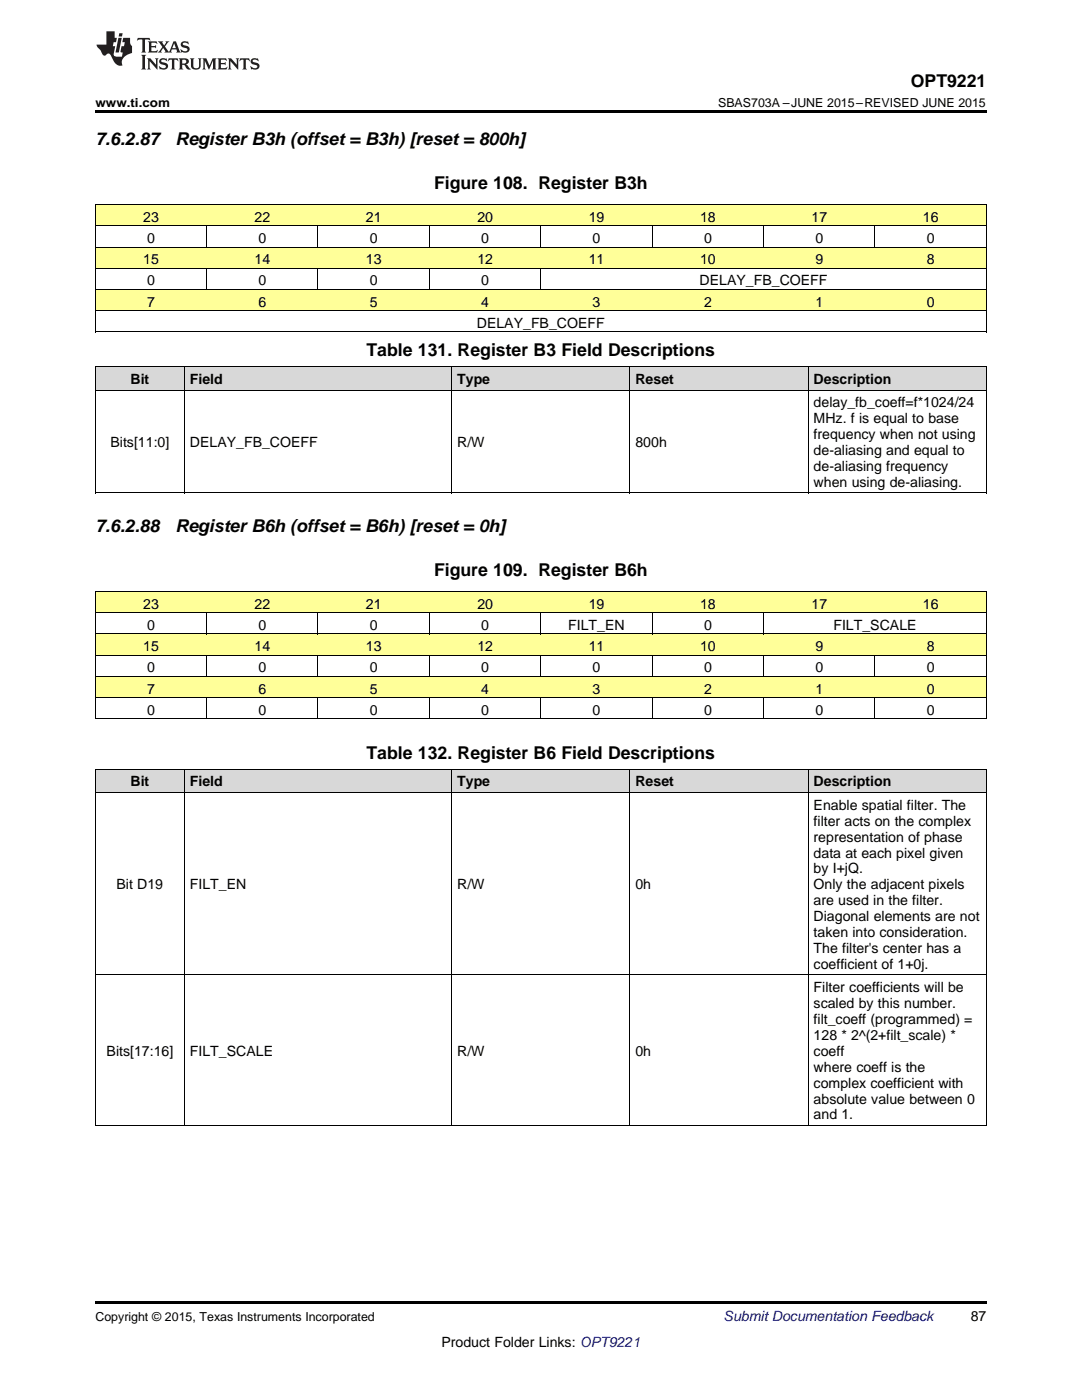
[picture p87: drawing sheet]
<svg xmlns="http://www.w3.org/2000/svg" width="216mm" height="279mm" viewBox="0 0 216 279" stroke-linecap="round" stroke-linejoin="round" font-family="sans-serif">
<defs><g id="words">
<g font-size="3.5">
<text x="181.8" y="17.3">OPT9221</text>
<text x="19" y="28.9">7.6.2.87</text>
<text x="35" y="28.9">Register B3h (offset = B3h) [reset = 800h]</text>
<text x="86.6" y="37.7">Figure 108. Register B3h</text>
<text x="73.1" y="71.1">Table 131. Register B3 Field Descriptions</text>
<text x="19" y="106.2">7.6.2.88</text>
<text x="35" y="106.2">Register B6h (offset = B6h) [reset = 0h]</text>
<text x="86.6" y="114.9">Figure 109. Register B6h</text>
<text x="73.1" y="151.4">Table 132. Register B6 Field Descriptions</text>
</g>
<g font-size="2.8">
<text x="28.6" y="44.3">23</text>
<text x="50.8" y="44.3">22</text>
<text x="73" y="44.3">21</text>
<text x="95.2" y="44.3">20</text>
<text x="117.5" y="44.3">19</text>
<text x="139.7" y="44.3">18</text>
<text x="161.9" y="44.3">17</text>
<text x="184.1" y="44.3">16</text>
<text x="28.6" y="52.7">15</text>
<text x="29.4" y="48.5">0</text>
<text x="50.8" y="52.7">14</text>
<text x="51.6" y="48.5">0</text>
<text x="73" y="52.7">13</text>
<text x="73.8" y="48.5">0</text>
<text x="95.2" y="52.7">12</text>
<text x="96" y="48.5">0</text>
<text x="117.5" y="52.7">11</text>
<text x="118.3" y="48.5">0</text>
<text x="139.7" y="52.7">10</text>
<text x="140.5" y="48.5">0</text>
<text x="162.7" y="48.5">0</text>
<text x="162.7" y="52.7">9</text>
<text x="184.9" y="48.5">0</text>
<text x="184.9" y="52.7">8</text>
<text x="29.4" y="57">0</text>
<text x="51.6" y="57">0</text>
<text x="73.8" y="57">0</text>
<text x="96" y="57">0</text>
<text x="139.6" y="57">DELAY_FB_COEFF</text>
<text x="29.4" y="61.2">7</text>
<text x="51.6" y="61.2">6</text>
<text x="73.8" y="61.2">5</text>
<text x="95.1" y="65.4">DELAY_FB_COEFF</text>
<text x="96" y="61.2">4</text>
<text x="118.3" y="61.2">3</text>
<text x="140.5" y="61.2">2</text>
<text x="162.7" y="61.2">1</text>
<text x="184.9" y="61.2">0</text>
<text x="26" y="76.6">Bit</text>
<text x="37.9" y="76.6">Field</text>
<text x="91.2" y="76.6">Type</text>
<text x="126.8" y="76.6">Reset</text>
<text x="162.3" y="76.6">Description</text>
<text x="162.3" y="81.3">delay_fb_coeff=f*1024/24</text>
<text x="22" y="89.2">Bits[11:0]</text>
<text x="37.9" y="89.2">DELAY_FB_COEFF</text>
<text x="91.2" y="89.2">R/W</text>
<text x="126.8" y="89.2">800h</text>
<text x="162.3" y="84.5">MHz. f is equal to base</text>
<text x="162.3" y="87.6">frequency when not using</text>
<text x="162.3" y="90.8">de-aliasing and equal to</text>
<text x="162.3" y="94">de-aliasing frequency</text>
<text x="162.3" y="97.2">when using de-aliasing.</text>
<text x="28.6" y="121.5">23</text>
<text x="29.4" y="125.7">0</text>
<text x="50.8" y="121.5">22</text>
<text x="51.6" y="125.7">0</text>
<text x="73" y="121.5">21</text>
<text x="73.8" y="125.7">0</text>
<text x="95.2" y="121.5">20</text>
<text x="96" y="125.7">0</text>
<text x="113.4" y="125.7">FILT_EN</text>
<text x="117.5" y="121.5">19</text>
<text x="139.7" y="121.5">18</text>
<text x="140.5" y="125.7">0</text>
<text x="161.9" y="121.5">17</text>
<text x="166.3" y="125.7">FILT_SCALE</text>
<text x="184.1" y="121.5">16</text>
<text x="28.6" y="130">15</text>
<text x="50.8" y="130">14</text>
<text x="73" y="130">13</text>
<text x="95.2" y="130">12</text>
<text x="117.5" y="130">11</text>
<text x="139.7" y="130">10</text>
<text x="162.7" y="130">9</text>
<text x="184.9" y="130">8</text>
<text x="29.4" y="134.2">0</text>
<text x="51.6" y="134.2">0</text>
<text x="73.8" y="134.2">0</text>
<text x="96" y="134.2">0</text>
<text x="118.3" y="134.2">0</text>
<text x="140.5" y="134.2">0</text>
<text x="162.7" y="134.2">0</text>
<text x="184.9" y="134.2">0</text>
<text x="29.4" y="138.4">7</text>
<text x="29.4" y="142.7">0</text>
<text x="51.6" y="138.4">6</text>
<text x="51.6" y="142.7">0</text>
<text x="73.8" y="138.4">5</text>
<text x="73.8" y="142.7">0</text>
<text x="96" y="138.4">4</text>
<text x="96" y="142.7">0</text>
<text x="118.3" y="138.4">3</text>
<text x="118.3" y="142.7">0</text>
<text x="140.5" y="138.4">2</text>
<text x="140.5" y="142.7">0</text>
<text x="162.7" y="138.4">1</text>
<text x="162.7" y="142.7">0</text>
<text x="184.9" y="138.4">0</text>
<text x="184.9" y="142.7">0</text>
<text x="26" y="157">Bit</text>
<text x="37.9" y="157">Field</text>
<text x="91.2" y="157">Type</text>
<text x="126.8" y="157">Reset</text>
<text x="162.3" y="157">Description</text>
<text x="162.3" y="161.6">Enable spatial filter. The</text>
<text x="162.3" y="164.8">filter acts on the complex</text>
<text x="162.3" y="168">representation of phase</text>
<text x="162.3" y="171.1">data at each pixel given</text>
<text x="23.2" y="177.5">Bit D19</text>
<text x="37.9" y="177.5">FILT_EN</text>
<text x="91.2" y="177.5">R/W</text>
<text x="126.8" y="177.5">0h</text>
<text x="162.3" y="174.3">by I+jQ.</text>
<text x="162.3" y="177.5">Only the adjacent pixels</text>
<text x="162.3" y="180.7">are used in the filter.</text>
<text x="162.3" y="183.8">Diagonal elements are not</text>
<text x="162.3" y="187">taken into consideration.</text>
<text x="162.3" y="190.2">The filter's center has a</text>
<text x="162.3" y="193.4">coefficient of 1+0j.</text>
<text x="162.3" y="198">Filter coefficients will be</text>
<text x="162.3" y="201.2">scaled by this number.</text>
<text x="162.3" y="204.4">filt_coeff (programmed) =</text>
<text x="162.3" y="207.5">128 * 2^(2+filt_scale) *</text>
<text x="21.3" y="210.7">Bits[17:16]</text>
<text x="37.9" y="210.7">FILT_SCALE</text>
<text x="91.2" y="210.7">R/W</text>
<text x="126.8" y="210.7">0h</text>
<text x="162.3" y="210.7">coeff</text>
<text x="162.3" y="213.9">where coeff is the</text>
<text x="162.3" y="217.1">complex coefficient with</text>
<text x="162.3" y="220.2">absolute value between 0</text>
<text x="162.3" y="223.4">and 1.</text>
<text x="193.7" y="263.6">87</text>
<text x="88.1" y="268.9">Product Folder Links: OPT9221</text>
</g>
<text font-size="2.8" fill="#0000c8" x="144.4" y="263.6">Submit Documentation Feedback</text>
<g font-size="2.5">
<text x="19" y="21.4">www.ti.com</text>
<text x="143.3" y="21.4">SBAS703A –JUNE 2015–REVISED JUNE 2015</text>
<text x="19" y="263.6">Copyright © 2015, Texas Instruments Incorporated</text>
</g>
</g></defs>
<g fill="#d8d8d8">
<path d="M19 153.6h17.8v4.6h-17.8z"/>
<path d="M36.8 153.6h53.4v4.6h-53.4z"/>
<path d="M90.2 153.6h35.5v4.6h-35.5z"/>
<path d="M125.7 153.6h35.6v4.6h-35.6z"/>
<path d="M161.3 153.6h35.5v4.6h-35.5z"/>
</g>
<g fill="#ff9">
<path d="M19 135h22.3v4.3h-22.3z"/>
<path d="M41.3 135h22.2v4.3h-22.2z"/>
<path d="M63.5 135h22.2v4.3h-22.2z"/>
<path d="M85.7 135h22.2v4.3h-22.2z"/>
<path d="M107.9 135h22.3v4.3h-22.3z"/>
<path d="M130.2 135h22.2v4.3h-22.2z"/>
<path d="M152.4 135h22.2v4.3h-22.2z"/>
<path d="M174.6 135h22.2v4.3h-22.2z"/>
<path d="M19 126.6h22.3v4.2h-22.3z"/>
<path d="M41.3 126.6h22.2v4.2h-22.2z"/>
<path d="M63.5 126.6h22.2v4.2h-22.2z"/>
<path d="M85.7 126.6h22.2v4.2h-22.2z"/>
<path d="M107.9 126.6h22.3v4.2h-22.3z"/>
<path d="M130.2 126.6h22.2v4.2h-22.2z"/>
<path d="M152.4 126.6h22.2v4.2h-22.2z"/>
<path d="M174.6 126.6h22.2v4.2h-22.2z"/>
<path d="M19 118.1h22.3v4.2h-22.3z"/>
<path d="M41.3 118.1h22.2v4.2h-22.2z"/>
<path d="M63.5 118.1h22.2v4.2h-22.2z"/>
<path d="M85.7 118.1h22.2v4.2h-22.2z"/>
<path d="M107.9 118.1h22.3v4.2h-22.3z"/>
<path d="M130.2 118.1h22.2v4.2h-22.2z"/>
<path d="M152.4 118.1h22.2v4.2h-22.2z"/>
<path d="M174.6 118.1h22.2v4.2h-22.2z"/>
</g>
<g fill="#d8d8d8">
<path d="M19 73.2h17.8v4.7h-17.8z"/>
<path d="M36.8 73.2h53.4v4.7h-53.4z"/>
<path d="M90.2 73.2h35.5v4.7h-35.5z"/>
<path d="M125.7 73.2h35.6v4.7h-35.6z"/>
<path d="M161.3 73.2h35.5v4.7h-35.5z"/>
</g>
<g fill="#ff9">
<path d="M19 57.8h22.3v4.3h-22.3z"/>
<path d="M41.3 57.8h22.2v4.3h-22.2z"/>
<path d="M63.5 57.8h22.2v4.3h-22.2z"/>
<path d="M85.7 57.8h22.2v4.3h-22.2z"/>
<path d="M107.9 57.8h22.3v4.3h-22.3z"/>
<path d="M130.2 57.8h22.2v4.3h-22.2z"/>
<path d="M152.4 57.8h22.2v4.3h-22.2z"/>
<path d="M174.6 57.8h22.2v4.3h-22.2z"/>
<path d="M19 49.4h22.3v4.2h-22.3z"/>
<path d="M41.3 49.4h22.2v4.2h-22.2z"/>
<path d="M63.5 49.4h22.2v4.2h-22.2z"/>
<path d="M85.7 49.4h22.2v4.2h-22.2z"/>
<path d="M107.9 49.4h22.3v4.2h-22.3z"/>
<path d="M130.2 49.4h22.2v4.2h-22.2z"/>
<path d="M152.4 49.4h22.2v4.2h-22.2z"/>
<path d="M174.6 49.4h22.2v4.2h-22.2z"/>
<path d="M19 40.9h22.3v4.2h-22.3z"/>
<path d="M41.3 40.9h22.2v4.2h-22.2z"/>
<path d="M63.5 40.9h22.2v4.2h-22.2z"/>
<path d="M85.7 40.9h22.2v4.2h-22.2z"/>
<path d="M107.9 40.9h22.3v4.2h-22.3z"/>
<path d="M130.2 40.9h22.2v4.2h-22.2z"/>
<path d="M152.4 40.9h22.2v4.2h-22.2z"/>
<path d="M174.6 40.9h22.2v4.2h-22.2z"/>
</g>
<path d="M19 22h177.8v.5h-177.8zM19 98.4h.2zM90.1 98.4h.1zM125.6 98.4h.1zM161.2 98.4h.1zM196.7 98.4h.1zM19 224.6l.2 .1zM90.1 224.6l.1 .1zM125.6 224.6l.1 .1zM161.2 224.6l.1 .1zM196.7 224.6l.1 .1zM19 259.7h177.8v.5h-177.8z" fill="#000"/>
<g fill="none" stroke="#000" stroke-width=".2">
<path d="M19 57.8h177.8M19 53.5h177.8M19 49.3h177.8M19 45.1h177.8M19 40.8h177.8M19.1 40.9v25.4M41.2 45.1v4.3M41.2 53.6v4.2M63.4 45.1v4.3M63.4 53.6v4.2M85.7 45.1v4.3M85.7 53.6v4.2"/>
<path d="M107.9 45.1v4.3M107.9 53.6v4.2M130.1 45.1v4.3M152.3 45.1v4.3M174.6 45.1v4.3M196.8 40.9v25.4M19 77.8h177.8M19 73.2h177.8M19 66.2h177.8M19 62h177.8M19.1 73.2v25.2M36.8 73.2v25.2"/>
<path d="M90.1 73.2v25.2M125.7 73.2v25.2M161.2 73.2v25.2M196.8 73.2v25.2M19 98.4h177.8M19 118.1h177.8M19.1 118.1v25.4M196.8 118.1v25.4M19 139.2h177.8M19 135h177.8M19 130.8h177.8M19 126.5h177.8"/>
<path d="M19 122.3h177.8M41.2 122.3v4.3M41.2 130.8v4.2M41.2 139.3v4.2M63.4 122.3v4.3M63.4 130.8v4.2M63.4 139.3v4.2M85.7 122.3v4.3M85.7 130.8v4.2M85.7 139.3v4.2M107.9 122.3v4.3M107.9 130.8v4.2"/>
<path d="M107.9 139.3v4.2M130.1 122.3v4.3M130.1 130.8v4.2M130.1 139.3v4.2M152.3 122.3v4.3M152.3 130.8v4.2M152.3 139.3v4.2M174.6 130.8v4.2M174.6 139.3v4.2M19 158.2h177.8M19 153.5h177.8M19 143.5h177.8"/>
<path d="M19.1 153.5v71.2M36.8 153.5v71.2M90.1 153.5v71.2M125.7 153.5v71.2M161.2 153.5v71.2M196.8 153.5v71.2M19 194.6h177.8M19 224.6h177.8"/>
</g>
<g fill="#231f20">
<path d="M27.5 7.6l-.1 .5 .4-.2h.6v.1v2.1l-.2 .4h1l-.3-.4v-2.1l.1-.1h.5l.5 .2-.2-.5zM29.5 8.3l.2 .3v1.5l-.2 .4h1.8l.2-.6a1.04 1.04 0 0 1-1.3 .2v-.7h.6l.3 .2v-.6l-.3 .2h-.6v-.6l.8-.1 .4 .3-.2-.5zM31.5 8.3l.9 1.1-.9 1.1h.8l-.2-.2 .5-.7 .4 .7-.2 .2h1.5l-.1-.2 .1-.4h.9l.1 .4-.2 .2h1l-.3-.3-.7-1.9h-.5l-.9 2-.8-1 .9-1h-.8l.1 .3-.3 .5-.4-.6 .2-.2zM34.7 8.6l.4 1h-.7zM36.3 8.4a.63 .63 0 0 0-.2 .7 .63 .63 0 0 0 .6 .4l.6 .2 .1 .2a.75 .75 0 0 1-.7 .4 .75 .75 0 0 1-.6-.5l.1 .7 .1-.1a1.11 1.11 0 0 0 1.5-.6 1.13 1.13 0 0 0-1.2-.8l-.1-.4a1.04 1.04 0 0 1 1.2 .2l-.2-.5-.1 .1-.5-.2zM28.2 10.9l.2 .4v2.2l-.2 .4h1l-.3-.4v-2.2l.3-.4zM29.3 11.6l.3 .4v1.5l-.3 .4h.8l-.2-.4v-1.3l1.5 1.7v-1.9l.2-.4h-.7l.2 .4v.9l-1.1-1.3zM32 11.8a.62 .62 0 0 0-.2 .7 .62 .62 0 0 0 .6 .4l.6 .1 .1 .3a.76 .76 0 0 1-.7 .3 .76 .76 0 0 1-.6-.4l.1 .7 .1-.1a1.11 1.11 0 0 0 1.5-.6 1.13 1.13 0 0 0-1.2-.8l-.1-.4a1.04 1.04 0 0 1 1.2 .2l-.2-.6-.1 .1-.5-.1zM33.7 11.6l-.2 .6a.61 .61 0 0 1 .8-.3v1.6l-.2 .4h.9l-.2-.4v-1.6a.63 .63 0 0 1 .8 .3l-.2-.6zM35.6 11.6l.3 .4v1.5l-.3 .4h1l-.2-.2v-.8l.5 .2a.76 .76 0 0 0 1.2 .7l-1-1a.58 .58 0 0 0 .6-.5 .58 .58 0 0 0-.5-.6zM36.4 11.9h.1a.45 .45 0 0 1 .5 .1 .45 .45 0 0 1 .1 .5l-.7 .2zM37.9 11.6l.2 .2a2.17 2.17 0 0 0 .3 1.9 .99 .99 0 0 0 1.6-.6v-1.1l.2-.4h-.7l.2 .2a1.92 1.92 0 0 1-.2 1.8 .6 .6 0 0 1-.9-.5v-1.1l.2-.4zM40.4 11.6l.2 .4v1.5l-.2 .4h.7l-.2-.4v-1.4l.8 1.8 .8-1.8v1.4l-.2 .4h.9l-.2-.4v-1.5l.2-.4h-.8l-.6 1.5-.6-1.5zM43.4 11.6l.2 .4v1.5l-.2 .4h1.8l.2-.6a1.04 1.04 0 0 1-1.3 .1v-.6h.5l.4 .2v-.6l-.4 .2h-.5v-.7h.8l.3 .3-.1-.6zM45.5 11.6l.2 .4v1.5l-.2 .4h.7l-.2-.4v-1.3l1.5 1.7v-1.9l.2-.4h-.7l.2 .4v.9l-1.1-1.3zM47.9 11.6l-.1 .6a.61 .61 0 0 1 .8-.3v1.6l-.3 .4h1l-.3-.4 .1-1.6a.63 .63 0 0 1 .7 .3l-.1-.6zM50.2 11.8a.62 .62 0 0 0-.2 .7 .62 .62 0 0 0 .6 .4l.6 .1 .2 .3a.76 .76 0 0 1-.8 .3 .76 .76 0 0 1-.6-.4l.1 .7 .2-.1a1.11 1.11 0 0 0 1.5-.6 1.13 1.13 0 0 0-1.3-.8l-.1-.4a1.04 1.04 0 0 1 1.2 .2l-.1-.6-.2 .1-.5-.1z"/>
<path d="M21.2 6.3v2.6h-1.9l.1 .4 .7 .9a.91 .91 0 0 0 1 .8 .56 .56 0 0 1 .5-.3 .56 .56 0 0 1 .5 .3l.4 .8a1.53 1.53 0 0 0 1.9 1.2 1.54 1.54 0 0 1 1-2.1l.9-.3v-1.4a1.52 1.52 0 0 1-.3-1.6h-1.4l-.2 .8h.5l-.2 .8h-.4l-.2 1v.2l.4 .1-.2 .8a1.93 1.93 0 0 1-1.6-.3l.3-1.8h-.5l.2-.8h.4l.2-.8h-.4v-1.3zM23.6 7.6l-.6 2.9h.7l.6-2.9zM23.8 6.6l-.1 .7h.6l.2-.7z"/>
</g>
<use href="#words"/>
</svg>
